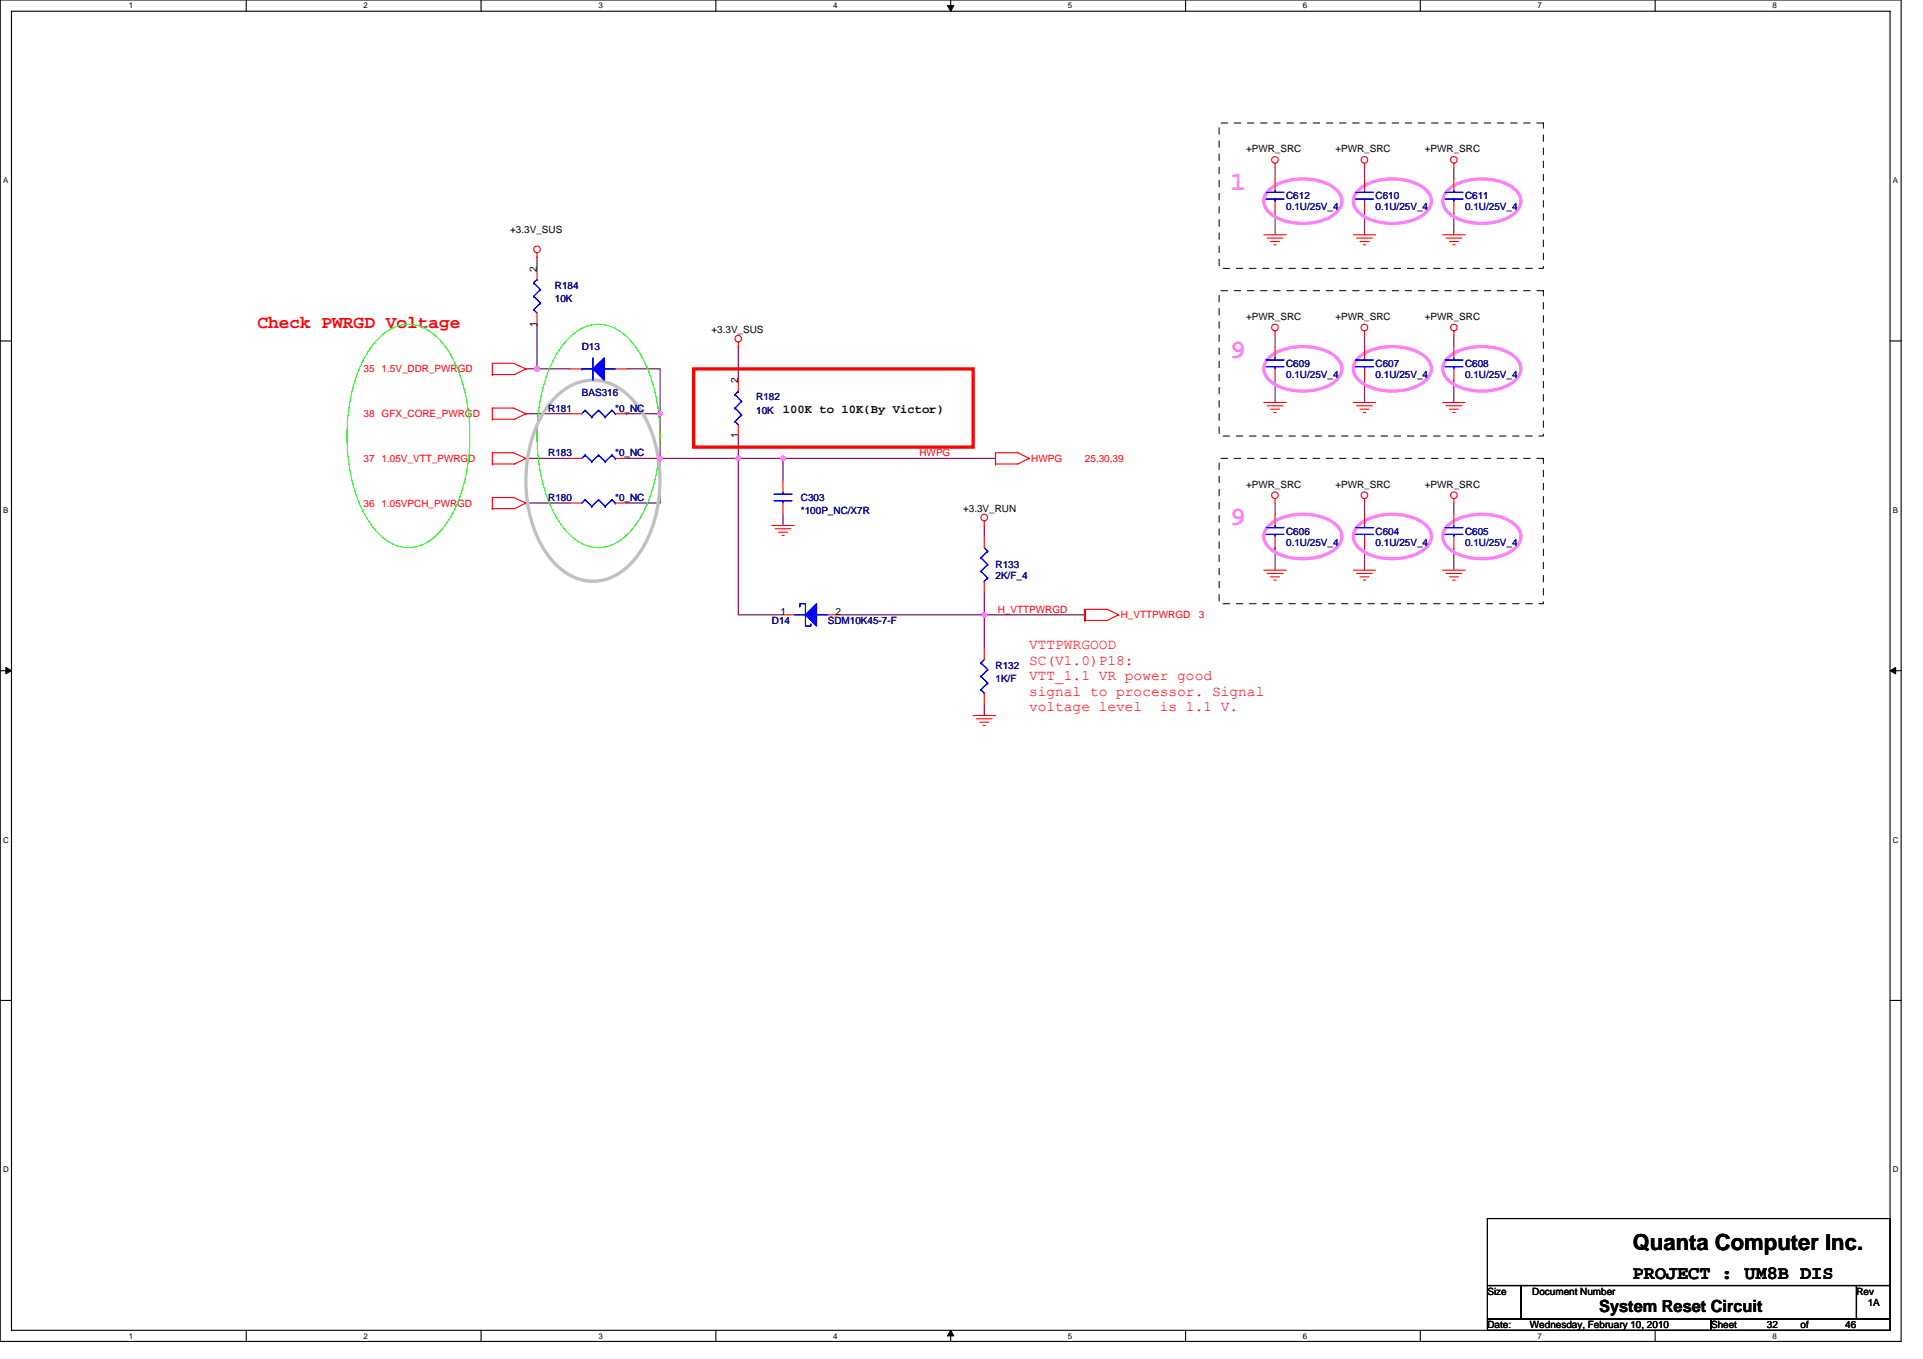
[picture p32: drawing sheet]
<svg xmlns="http://www.w3.org/2000/svg" width="297mm" height="210mm" viewBox="0 0 297 210" stroke-linecap="round" stroke-linejoin="round" font-family="sans-serif">
<defs><g id="words">
<g font-size="4.1" fill="#ff80ff">
<text x="190" y="29.4">1</text>
<text x="190" y="55.3">9</text>
<text x="190" y="81.2">9</text>
</g>
<text font-size="3.4" x="252.2" y="193.2">Quanta Computer Inc.</text>
<text font-size="2.9" x="252.2" y="197.7">PROJECT : UM8B DIS</text>
<text font-size="2.8" fill="#f00" x="39.8" y="50.7">Check PWRGD Voltage</text>
<text font-size="2.6" x="247" y="202.8">System Reset Circuit</text>
<g font-size="2.2" fill="#f00">
<text x="159" y="100.3">VTTPWRGOOD</text>
<text x="159" y="102.7">SC(V1.0)P18:</text>
<text x="159" y="105.1">VTT_1.1 VR power good</text>
<text x="159" y="107.5">signal to processor. Signal</text>
<text x="159" y="109.9">voltage level</text>
<text x="179.2" y="109.9">is 1.1 V.</text>
</g>
<text font-size="1.9" x="120.9" y="63.8">100K to 10K(By Victor)</text>
<g font-size="1.5">
<text x="192.5" y="23.5">+PWR_SRC</text>
<text x="206.3" y="23.5">+PWR_SRC</text>
<text x="220.1" y="23.5">+PWR_SRC</text>
<text x="78.8" y="35.9">+3.3V_SUS</text>
<text x="82.9" y="42" transform="rotate(-90 82.9 42)">2</text>
<text x="82.9" y="50.5" transform="rotate(-90 82.9 50.5)">1</text>
<text x="109.9" y="51.5">+3.3V_SUS</text>
<text x="192.5" y="49.4">+PWR_SRC</text>
<text x="206.3" y="49.4">+PWR_SRC</text>
<text x="220.1" y="49.4">+PWR_SRC</text>
<text x="114" y="59.2" transform="rotate(-90 114 59.2)">2</text>
<text x="114" y="67.7" transform="rotate(-90 114 67.7)">1</text>
<text x="192.5" y="75.3">+PWR_SRC</text>
<text x="206.3" y="75.3">+PWR_SRC</text>
<text x="220.1" y="75.3">+PWR_SRC</text>
<text x="148.8" y="79.1">+3.3V_RUN</text>
<text x="120.6" y="95">1</text>
<text x="129.1" y="95">2</text>
<text x="229.8" y="200">Size</text>
<text x="236.7" y="200">Document Number</text>
<text x="286.8" y="200">Rev</text>
<text x="288.5" y="201.8">1A</text>
<text x="229.8" y="205.2">Date:</text>
<text x="236.3" y="205.2">Wednesday, February 10, 2010</text>
<text x="264.3" y="205.2">Sheet</text>
<text x="272.9" y="205.2">32</text>
<text x="278.1" y="205.2">of</text>
<text x="285" y="205.2">46</text>
</g>
<g font-size="1.5" fill="#000080">
<text x="198.7" y="30.8">C612</text>
<text x="198.7" y="32.5">0.1U/25V_4</text>
<text x="212.5" y="30.8">C610</text>
<text x="212.5" y="32.5">0.1U/25V_4</text>
<text x="226.3" y="30.8">C611</text>
<text x="226.3" y="32.5">0.1U/25V_4</text>
<text x="85.7" y="44.6">R184</text>
<text x="85.7" y="46.7">10K</text>
<text x="89.9" y="54.1">D13</text>
<text x="198.7" y="56.7">C609</text>
<text x="198.7" y="58.4">0.1U/25V_4</text>
<text x="212.5" y="56.7">C607</text>
<text x="212.5" y="58.4">0.1U/25V_4</text>
<text x="226.3" y="56.7">C608</text>
<text x="226.3" y="58.4">0.1U/25V_4</text>
<text x="84.7" y="63.6">R181</text>
<text x="89.9" y="61.2">BAS316</text>
<text x="95" y="63.6">*0_NC</text>
<text x="116.8" y="61.8">R182</text>
<text x="116.8" y="63.9">10K</text>
<text x="84.7" y="70.5">R183</text>
<text x="95" y="70.5">*0_NC</text>
<text x="84.7" y="77.4">R180</text>
<text x="95" y="77.4">*0_NC</text>
<text x="123.7" y="77.4">C303</text>
<text x="123.7" y="79.5">*100P_NC/X7R</text>
<text x="198.7" y="82.6">C606</text>
<text x="212.5" y="82.6">C604</text>
<text x="226.3" y="82.6">C605</text>
<text x="153.8" y="87.8">R133</text>
<text x="153.8" y="89.5">2K/F_4</text>
<text x="198.7" y="84.3">0.1U/25V_4</text>
<text x="212.5" y="84.3">0.1U/25V_4</text>
<text x="226.3" y="84.3">0.1U/25V_4</text>
<text x="119.2" y="96.4">D14</text>
<text x="127.9" y="96.4">SDM10K45-7-F</text>
<text x="153.8" y="103.3">R132</text>
<text x="153.8" y="105.4">1K/F</text>
</g>
<g font-size="1.5" fill="#f00">
<text x="56.2" y="57.5">35</text>
<text x="58.9" y="57.5">1.5V_DDR_PWRGD</text>
<text x="56.2" y="64.5">38 GFX_CORE_PWRGD</text>
<text x="56.2" y="71.4">37</text>
<text x="58.9" y="71.4">1.05V_VTT_PWRGD</text>
<text x="142" y="70.5">HWPG</text>
<text x="159.3" y="71.4">HWPG</text>
<text x="167.6" y="71.4">25,30,39</text>
<text x="56.2" y="78.3">36</text>
<text x="58.9" y="78.3">1.05VPCH_PWRGD</text>
<text x="154.1" y="94.7">H_VTTPWRGD</text>
<text x="173.1" y="95.5">H_VTTPWRGD</text>
<text x="185.2" y="95.5">3</text>
</g>
<g font-size="1.2">
<text x="19.9" y="1.3">1</text>
<text x="56.2" y="1.3">2</text>
<text x="92.4" y="1.3">3</text>
<text x="128.7" y="1.3">4</text>
<text x="165" y="1.3">5</text>
<text x="201.2" y="1.3">6</text>
<text x="237.5" y="1.3">7</text>
<text x="273.8" y="1.3">8</text>
<text x=".5" y="28.3">A</text>
<text x="292.4" y="28.3">A</text>
<text x=".5" y="79.2">B</text>
<text x="292.4" y="79.2">B</text>
<text x=".5" y="130.2">C</text>
<text x="292.4" y="130.2">C</text>
<text x=".5" y="181.1">D</text>
<text x="292.4" y="181.1">D</text>
<text x="19.9" y="206.8">1</text>
<text x="56.2" y="206.8">2</text>
<text x="92.4" y="206.8">3</text>
<text x="128.7" y="206.8">4</text>
<text x="165" y="206.8">5</text>
<text x="201.2" y="206.8">6</text>
<text x="237.5" y="206.8">7</text>
<text x="273.8" y="206.8">8</text>
</g>
</g></defs>
<path d="M0 0h293.7v207.3h-293.7zM1.8 1.7h290.1v203.8h-290.1z" fill="none" stroke="#000" stroke-width=".17"/>
<g fill="#fff">
<path d="M19.9 .2h.6v1.4h-.6z"/>
<path d="M19.9 205.7h.6v1.4h-.6z"/>
</g>
<path d="M38 0v1.7M38 205.5v1.8" fill="none" stroke="#000" stroke-width=".17"/>
<g fill="#fff">
<path d="M56.2 .2h.6v1.4h-.6z"/>
<path d="M56.2 205.7h.6v1.4h-.6z"/>
</g>
<path d="M74.3 0v1.7M74.3 205.5v1.8" fill="none" stroke="#000" stroke-width=".17"/>
<g fill="#fff">
<path d="M92.4 .2h.7v1.4h-.7z"/>
<path d="M92.4 205.7h.7v1.4h-.7z"/>
</g>
<path d="M110.6 0v1.7M110.6 205.5v1.8" fill="none" stroke="#000" stroke-width=".17"/>
<g fill="#fff">
<path d="M128.7 .2h.6v1.4h-.6z"/>
<path d="M128.7 205.7h.6v1.4h-.6z"/>
</g>
<path d="M146.9 0v1.7M146.9 205.5v1.8" fill="none" stroke="#000" stroke-width=".17"/>
<path d="M146.3 .9h1l-.4 .8zM146.9 205.5l.4 .9h-1z" fill="#000" stroke="#000" stroke-width=".15"/>
<g fill="#fff">
<path d="M165 .2h.6v1.4h-.6z"/>
<path d="M165 205.7h.6v1.4h-.6z"/>
</g>
<path d="M183.1 0v1.7M183.1 205.5v1.8" fill="none" stroke="#000" stroke-width=".17"/>
<g fill="#fff">
<path d="M201.2 .2h.7v1.4h-.7z"/>
<path d="M201.2 205.7h.7v1.4h-.7z"/>
</g>
<path d="M219.4 0v1.7M219.4 205.5v1.8" fill="none" stroke="#000" stroke-width=".17"/>
<g fill="#fff">
<path d="M237.5 .2h.7v1.4h-.7z"/>
<path d="M237.5 205.7h.7v1.4h-.7z"/>
</g>
<path d="M255.7 0v1.7M255.7 205.5v1.8" fill="none" stroke="#000" stroke-width=".17"/>
<g fill="#fff">
<path d="M273.8 .2h.6v1.4h-.6z"/>
<path d="M273.8 205.7h.6v1.4h-.6z"/>
<path d="M.5 27.2h.8v1.4h-.8z"/>
<path d="M292.4 27.2h.8v1.4h-.8z"/>
<path d="M.5 78.1h.8v1.4h-.8z"/>
<path d="M292.4 78.1h.8v1.4h-.8z"/>
</g>
<path d="M0 52.7h1.8M291.9 52.7h1.8" fill="none" stroke="#000" stroke-width=".17"/>
<g fill="#fff">
<path d="M.5 129.1h.8v1.4h-.8z"/>
<path d="M292.4 129.1h.8v1.4h-.8z"/>
</g>
<path d="M0 103.6h1.8M291.9 103.6h1.8" fill="none" stroke="#000" stroke-width=".17"/>
<path d="M.9 103.1l.9 .5-.9 .5zM291.9 103.6l.9-.5v1z" fill="#000" stroke="#000" stroke-width=".15"/>
<g fill="#fff">
<path d="M.5 180h.8v1.4h-.8z"/>
<path d="M292.4 180h.8v1.4h-.8z"/>
</g>
<path d="M0 154.6h1.8M291.9 154.6h1.8M229.8 198.6h5.1v5.2h-5.1zM229.8 188.3h62.1v10.3h-62.1zM234.9 198.6h51.9v5.2h-51.9zM286.8 198.6h5.1v5.2h-5.1zM229.8 203.8h34.5v1.7h-34.5zM264.3 203.8h27.6v1.7h-27.6z" fill="none" stroke="#000" stroke-width=".17"/>
<g fill="none" stroke="#800040" stroke-width=".17">
<path d="M82.9 39.7v1.8M197 25.9v1.7M197 32.8v3.5M210.8 25.9v1.7M210.8 32.8v3.5M224.6 25.9v1.7M224.6 32.8v3.5M81.2 57h1.7M82.9 50.1v6.9h5.2M82.9 50.1h.1M96.8 57h5.2v13.8M114 53.6v5.1"/>
<path d="M197 51.8v1.8M197 58.7v3.5M210.8 51.8v1.8M210.8 58.7v3.5M224.6 51.8v1.8M224.6 58.7v3.5M81.2 77.7h6.9M81.2 63.9h6.9M81.2 70.8h6.9M96.8 63.9h.1M96.8 70.8h5.2M96.8 63.9h5.2"/>
<path d="M102 70.8v6.9h-5.2M102 70.8h.1M102 70.8h12M114 70.8h.1M114 70.8v24.2h6.9M114 67.4v3.4M114 70.8h6.9M120.9 70.8h.1M120.9 79.5v1.7M120.9 70.8v3.5M120.9 70.8h32.9M197 77.7v1.8"/>
<path d="M210.8 77.7v1.8M224.6 77.7v1.8M129.6 95h22.4M152 95h.1M152 91.5v3.5M152 81.2v1.7M152 95h15.6M152 95v5.2M197 84.6h.1M197 84.6v3.5M210.8 84.6v3.5M224.6 84.6v3.5"/>
<path d="M152 108.8v1.8"/>
</g>
<g fill="#f0f" stroke="#f0f" stroke-width=".17">
<circle cx="120.9" cy="70.8" r=".33"/>
<circle cx="114" cy="70.8" r=".33"/>
<circle cx="152" cy="95" r=".34"/>
<circle cx="101.9" cy="63.9" r=".34"/>
<circle cx="101.9" cy="70.8" r=".33"/>
<circle cx="82.9" cy="57" r=".34"/>
</g>
<g fill="none" stroke="#f00" stroke-width=".17">
<path d="M82.9 39.7h.1M82.9 39.1v.6M195.2 36.3h3.5M195.7 36.8h2.5M196.3 37.3h1.3M196.8 37.8h.3M197 25.2v.7M197 27.6v1.8M197 31.1v1.7M209 36.3h3.5M209.5 36.8h2.5M210.1 37.3h1.4"/>
<path d="M210.6 37.8h.3M210.8 25.2v.7M210.8 27.6v1.8M210.8 31.1v1.7M222.9 36.3h3.4M223.4 36.8h2.4M223.9 37.3h1.4M224.4 37.8h.4M224.6 25.2v.7M224.6 27.6v1.8M224.6 31.1v1.7M76 57.9h.1"/>
<path d="M81.2 57l-1.9-.9h-3.3v1.8M81.2 57l-1.7 .9h-3.5M81.2 57h.1M82.9 41.5v1.7M82.9 48.4v1.7M88.1 57h1.8M95 57h1.8M114 53.6h.1M114 52.9v.7M114 58.7v1.8M197 51.1v.7M197 53.6v1.7"/>
<path d="M197 57v1.7M210.8 51.1v.7M210.8 53.6v1.7M210.8 57v1.7M224.6 51.1v.7M224.6 53.6v1.7M224.6 57v1.7M76 78.6h.1M76 64.8h.1M76 71.7h.1M81.2 77.7l-1.9-.8h-3.3v1.7M81.2 77.7l-1.7 .9h-3.5"/>
<path d="M81.2 77.7h.1M81.2 63.9l-1.9-.8h-3.3v1.7M81.2 63.9l-1.7 .9h-3.5M81.2 63.9h.1M81.2 70.8l-1.9-.8h-3.3v1.7M81.2 70.8l-1.7 .9h-3.5M81.2 70.8h.1M88.1 70.8h1.8M88.1 63.9h1.8M88.1 77.7h1.8M95 70.8h1.8M95 63.9h1.8"/>
<path d="M95 77.7h1.8M114 65.6v1.8M120.9 74.3v1.7M120.9 77.7v1.8M153.8 70.1v1.8M153.8 70h3.4l1.8 .8M153.8 70h.1M153.8 70v1.5M159 70.8h.1M159 70.8l-1.8 .9h-3.4M195.2 62.2h3.5M195.7 62.7h2.5"/>
<path d="M196.3 63.2h1.3M196.8 63.7h.3M197 77v.7M197 79.5v1.7M209 62.2h3.5M209.5 62.7h2.5M210.1 63.2h1.4M210.6 63.7h.3M210.8 77v.7M210.8 79.5v1.7M222.9 62.2h3.4M223.4 62.7h2.4"/>
<path d="M223.9 63.2h1.4M224.4 63.7h.4M224.6 77v.7M224.6 79.5v1.7M119.2 81.2h3.5M119.7 81.7h2.5M120.3 82.2h1.3M120.8 82.7h.3M120.9 95h1.8M127.9 95h1.7M152 81.2h.1M152 80.5v.7"/>
<path d="M152 82.9v1.7M152 89.8v1.7M167.6 94.3v1.7M167.6 94.1h3.4l1.8 .9M167.6 94.1h.1M167.6 94.1v1.6M172.8 95h.1M172.8 95l-1.8 .9h-3.4M195.2 88.1h3.5M195.7 88.6h2.5M196.3 89.1h1.3M196.8 89.6h.3"/>
<path d="M197 82.9v1.7M209 88.1h3.5M209.5 88.6h2.5M210.1 89.1h1.4M210.6 89.6h.3M210.8 82.9v1.7M222.9 88.1h3.4M223.4 88.6h2.4M223.9 89.1h1.4M224.4 89.6h.4M224.6 82.9v1.7M150.3 110.6h3.5"/>
<path d="M150.8 111.1h2.4M151.4 111.6h1.3M151.9 112.1h.3M152 100.2v1.7M152 107.1v1.7"/>
<circle cx="82.9" cy="38.5" r=".51"/>
<circle cx="196.9" cy="24.7" r=".51"/>
<circle cx="210.8" cy="24.7" r=".51"/>
<circle cx="224.6" cy="24.7" r=".51"/>
<circle cx="114" cy="52.3" r=".51"/>
<circle cx="196.9" cy="50.6" r=".51"/>
<circle cx="210.8" cy="50.6" r=".51"/>
<circle cx="224.6" cy="50.6" r=".51"/>
<circle cx="152" cy="80" r=".51"/>
<circle cx="196.9" cy="76.5" r=".51"/>
<circle cx="210.8" cy="76.5" r=".51"/>
<circle cx="224.6" cy="76.5" r=".51"/>
</g>
<path d="M107.1 57h43.2v12.1h-43.2z" fill="none" stroke="#f00" stroke-width=".51"/>
<path d="M58.3 52.5a6.1 6.1 0 0 1 9.6 0 20.1 20.1 0 0 1 4.5 11.2 26.9 26.9 0 0 1-3 16.5 8.6 8.6 0 0 1-5.3 4.3 6.3 6.3 0 0 1-5.8-2.2 20.2 20.2 0 0 1-4.5-11.2 27 27 0 0 1 2.9-16.6zM87.6 52.5a6.1 6.1 0 0 1 9.6 0 20.1 20.1 0 0 1 4.5 11.2 26.9 26.9 0 0 1-2.9 16.5 8.6 8.6 0 0 1-5.3 4.3 6.3 6.3 0 0 1-5.9-2.2 20.2 20.2 0 0 1-4.4-11.2 27 27 0 0 1 2.9-16.6z" fill="none" stroke="#0f0" stroke-width=".17"/>
<path d="M188.3 19h50.1v22.5h-50.1zM188.3 44.9h50.1v22.5h-50.1zM188.3 70.8h50.1v22.5h-50.1z" fill="none" stroke="#000" stroke-width=".15" stroke-dasharray="1 1 1 1 1 1 1 1"/>
<path d="M85.5 61.7a7.7 7.7 0 0 1 9.4-2.2 13.4 13.4 0 0 1 6.1 8.4 21.9 21.9 0 0 1-1.7 16.8 10 10 0 0 1-6.6 5 8.4 8.4 0 0 1-8.1-3.9 20.9 20.9 0 0 1-2.8-16.4 16.7 16.7 0 0 1 3.7-7.7z" fill="none" stroke="#c0c0c0" stroke-width=".51"/>
<path d="M196 29.3a8.8 8.8 0 0 1 8.3-1.2 4.4 4.4 0 0 1 2.9 2.4 2.46 2.46 0 0 1-1.3 2.8 9.3 9.3 0 0 1-9.3 0 2.4 2.4 0 0 1-.6-4zM209.9 29.3a8.8 8.8 0 0 1 8.2-1.2 4.4 4.4 0 0 1 2.9 2.4 2.46 2.46 0 0 1-1.3 2.8 9.3 9.3 0 0 1-9.2 0 2.4 2.4 0 0 1-.6-4zM223.7 29.3a8.8 8.8 0 0 1 8.2-1.2 4.4 4.4 0 0 1 2.9 2.4 2.46 2.46 0 0 1-1.3 2.8 9.3 9.3 0 0 1-9.2 0 2.4 2.4 0 0 1-.6-4zM196 55.2a8.8 8.8 0 0 1 8.3-1.2 4.4 4.4 0 0 1 2.9 2.4 2.46 2.46 0 0 1-1.3 2.8 9.3 9.3 0 0 1-9.3 0 2.4 2.4 0 0 1-.6-4zM209.9 55.2a8.8 8.8 0 0 1 8.2-1.2 4.4 4.4 0 0 1 2.9 2.4 2.46 2.46 0 0 1-1.3 2.8 9.3 9.3 0 0 1-9.2 0 2.4 2.4 0 0 1-.6-4zM223.7 55.2a8.8 8.8 0 0 1 8.2-1.2 4.4 4.4 0 0 1 2.9 2.4 2.46 2.46 0 0 1-1.3 2.8 9.3 9.3 0 0 1-9.2 0 2.4 2.4 0 0 1-.6-4zM196 81.2a8.8 8.8 0 0 1 8.3-1.3 4.4 4.4 0 0 1 2.9 2.4 2.46 2.46 0 0 1-1.3 2.8 9.3 9.3 0 0 1-9.3 0 2.4 2.4 0 0 1-.6-3.9zM209.9 81.2a8.8 8.8 0 0 1 8.2-1.3 4.4 4.4 0 0 1 2.9 2.4 2.46 2.46 0 0 1-1.3 2.8 9.3 9.3 0 0 1-9.2 0 2.4 2.4 0 0 1-.6-3.9zM223.7 81.2a8.8 8.8 0 0 1 8.2-1.3 4.4 4.4 0 0 1 2.9 2.4 2.46 2.46 0 0 1-1.3 2.8 9.3 9.3 0 0 1-9.2 0 2.4 2.4 0 0 1-.6-3.9z" fill="none" stroke="#ff80ff" stroke-width=".51"/>
<g fill="none" stroke="#00f" stroke-width=".17">
<path d="M195.6 30.8h2.7M195.6 29.7h2.7M197 29.4v.3M197 30.8h.1M197 30.8v.3M209.4 30.8h2.7M209.4 29.7h2.7M210.8 29.4v.3M210.8 30.8h.1M210.8 30.8v.3M223.2 30.8h2.8M223.2 29.7h2.8"/>
<path d="M224.6 29.4v.3M224.6 30.8h.1M224.6 30.8v.3M82.4 47.9h.1M82.4 45.8h.1M82.4 43.7h.1M82.4 47.9l.5 .5M82.4 45.8l1.1 1M82.4 43.7l1.1 1M82.9 43.2h.1M82.9 43.2l-.5 .5M83.5 46.8h.1"/>
<path d="M83.5 44.7h.1M83.5 46.8l-1.1 1.1M83.5 44.7l-1.1 1.1M89.9 57h.1M89.9 57h1.7M91.6 55.3v3.4M93.3 57h1.7M195.6 56.7h2.7M195.6 55.6h2.7M197 55.3v.3M197 56.7h.1M197 56.7v.3"/>
<path d="M209.4 56.7h2.7M209.4 55.6h2.7M210.8 55.3v.3M210.8 56.7h.1M210.8 56.7v.3M223.2 56.7h2.8M223.2 55.6h2.8M224.6 55.3v.3M224.6 56.7h.1M224.6 56.7v.3M90.4 70.3h.1M90.4 63.4h.1"/>
<path d="M90.4 77.2h.1M90.4 70.3l-.5 .5M90.4 70.3l1 1M90.4 63.4l-.5 .5M90.4 63.4l1 1M90.4 77.2l-.5 .5M90.4 77.2l1 1.1M91.4 71.3h.1M91.4 64.4h.1M91.4 78.3h.1M92.5 70.3h.1M92.5 63.4h.1"/>
<path d="M92.5 77.2h.1M92.5 70.3l-1.1 1M92.5 70.3l1 1M92.5 63.4l-1.1 1M92.5 63.4l1 1M92.5 77.2l-1.1 1.1M92.5 77.2l1 1.1M93.5 71.3h.1M93.5 64.4h.1M93.5 78.3h.1M94.5 70.3h.1M94.5 63.4h.1"/>
<path d="M94.5 77.2h.1M94.5 70.3l-1 1M94.5 70.3l.5 .5M94.5 63.4l-1 1M94.5 63.4l.5 .5M94.5 77.2l-1 1.1M94.5 77.2l.5 .5M95 70.8h.1M95 63.9h.1M95 77.7h.1M113.5 65.1h.1M113.5 63.1h.1"/>
<path d="M113.5 61h.1M113.5 65.1l.5 .5M113.5 63.1l1.1 1M113.5 61l1.1 1M114 60.5h.1M114 60.5l-.5 .5M114.6 64.1h.1M114.6 62h.1M114.6 64.1l-1.1 1M114.6 62l-1.1 1.1M119.6 77.4h2.7M119.6 76.3h2.7"/>
<path d="M120.9 76v.3M120.9 77.4h.1M120.9 77.4v.3M122.7 95h1.7M123.5 93.6v-.3h.9v3.4h.9v-.3M123.5 93.6h.1M126.1 95h1.8M151.5 86.2h.1M151.5 88.3h.1M151.5 86.2l1.1 1M151.5 88.3l1.1 1M152 89.8h.1"/>
<path d="M152 84.6l.6 .6M152.6 85.2h.1M152.6 87.2h.1M152.6 89.3h.1M152.6 85.2l-1.1 1M152.6 87.2l-1.1 1.1M152.6 89.3l-.6 .5M195.6 82.6h2.7M195.6 81.5h2.7M197 81.2v.3M197 82.6h.1M197 82.6v.3"/>
<path d="M209.4 82.6h2.7M209.4 81.5h2.7M210.8 81.2v.3M210.8 82.6h.1M210.8 82.6v.3M223.2 82.6h2.8M223.2 81.5h2.8M224.6 81.2v.3M224.6 82.6h.1M224.6 82.6v.3M151.5 102.4h.1M151.5 104.5h.1"/>
<path d="M151.5 106.6h.1M151.5 102.4l1.1 1.1M151.5 104.5l1.1 1M151.5 106.6l.5 .5M152 107.1h.1M152 101.9l-.5 .5M152.6 103.5h.1M152.6 105.5h.1M152.6 103.5l-1.1 1M152.6 105.5l-1.1 1.1"/>
</g>
<g fill="#00f" stroke="#00f" stroke-width=".17">
<path d="M91.6 57l1.7-1.7v3.4z" fill-rule="evenodd"/>
<path d="M91.6 57l1.7-1.7v3.4z" fill-rule="evenodd"/>
<path d="M124.4 95l1.7-1.7v3.4z" fill-rule="evenodd"/>
<path d="M124.4 95l1.7-1.7v3.4z" fill-rule="evenodd"/>
</g>
<use href="#words"/>
</svg>
